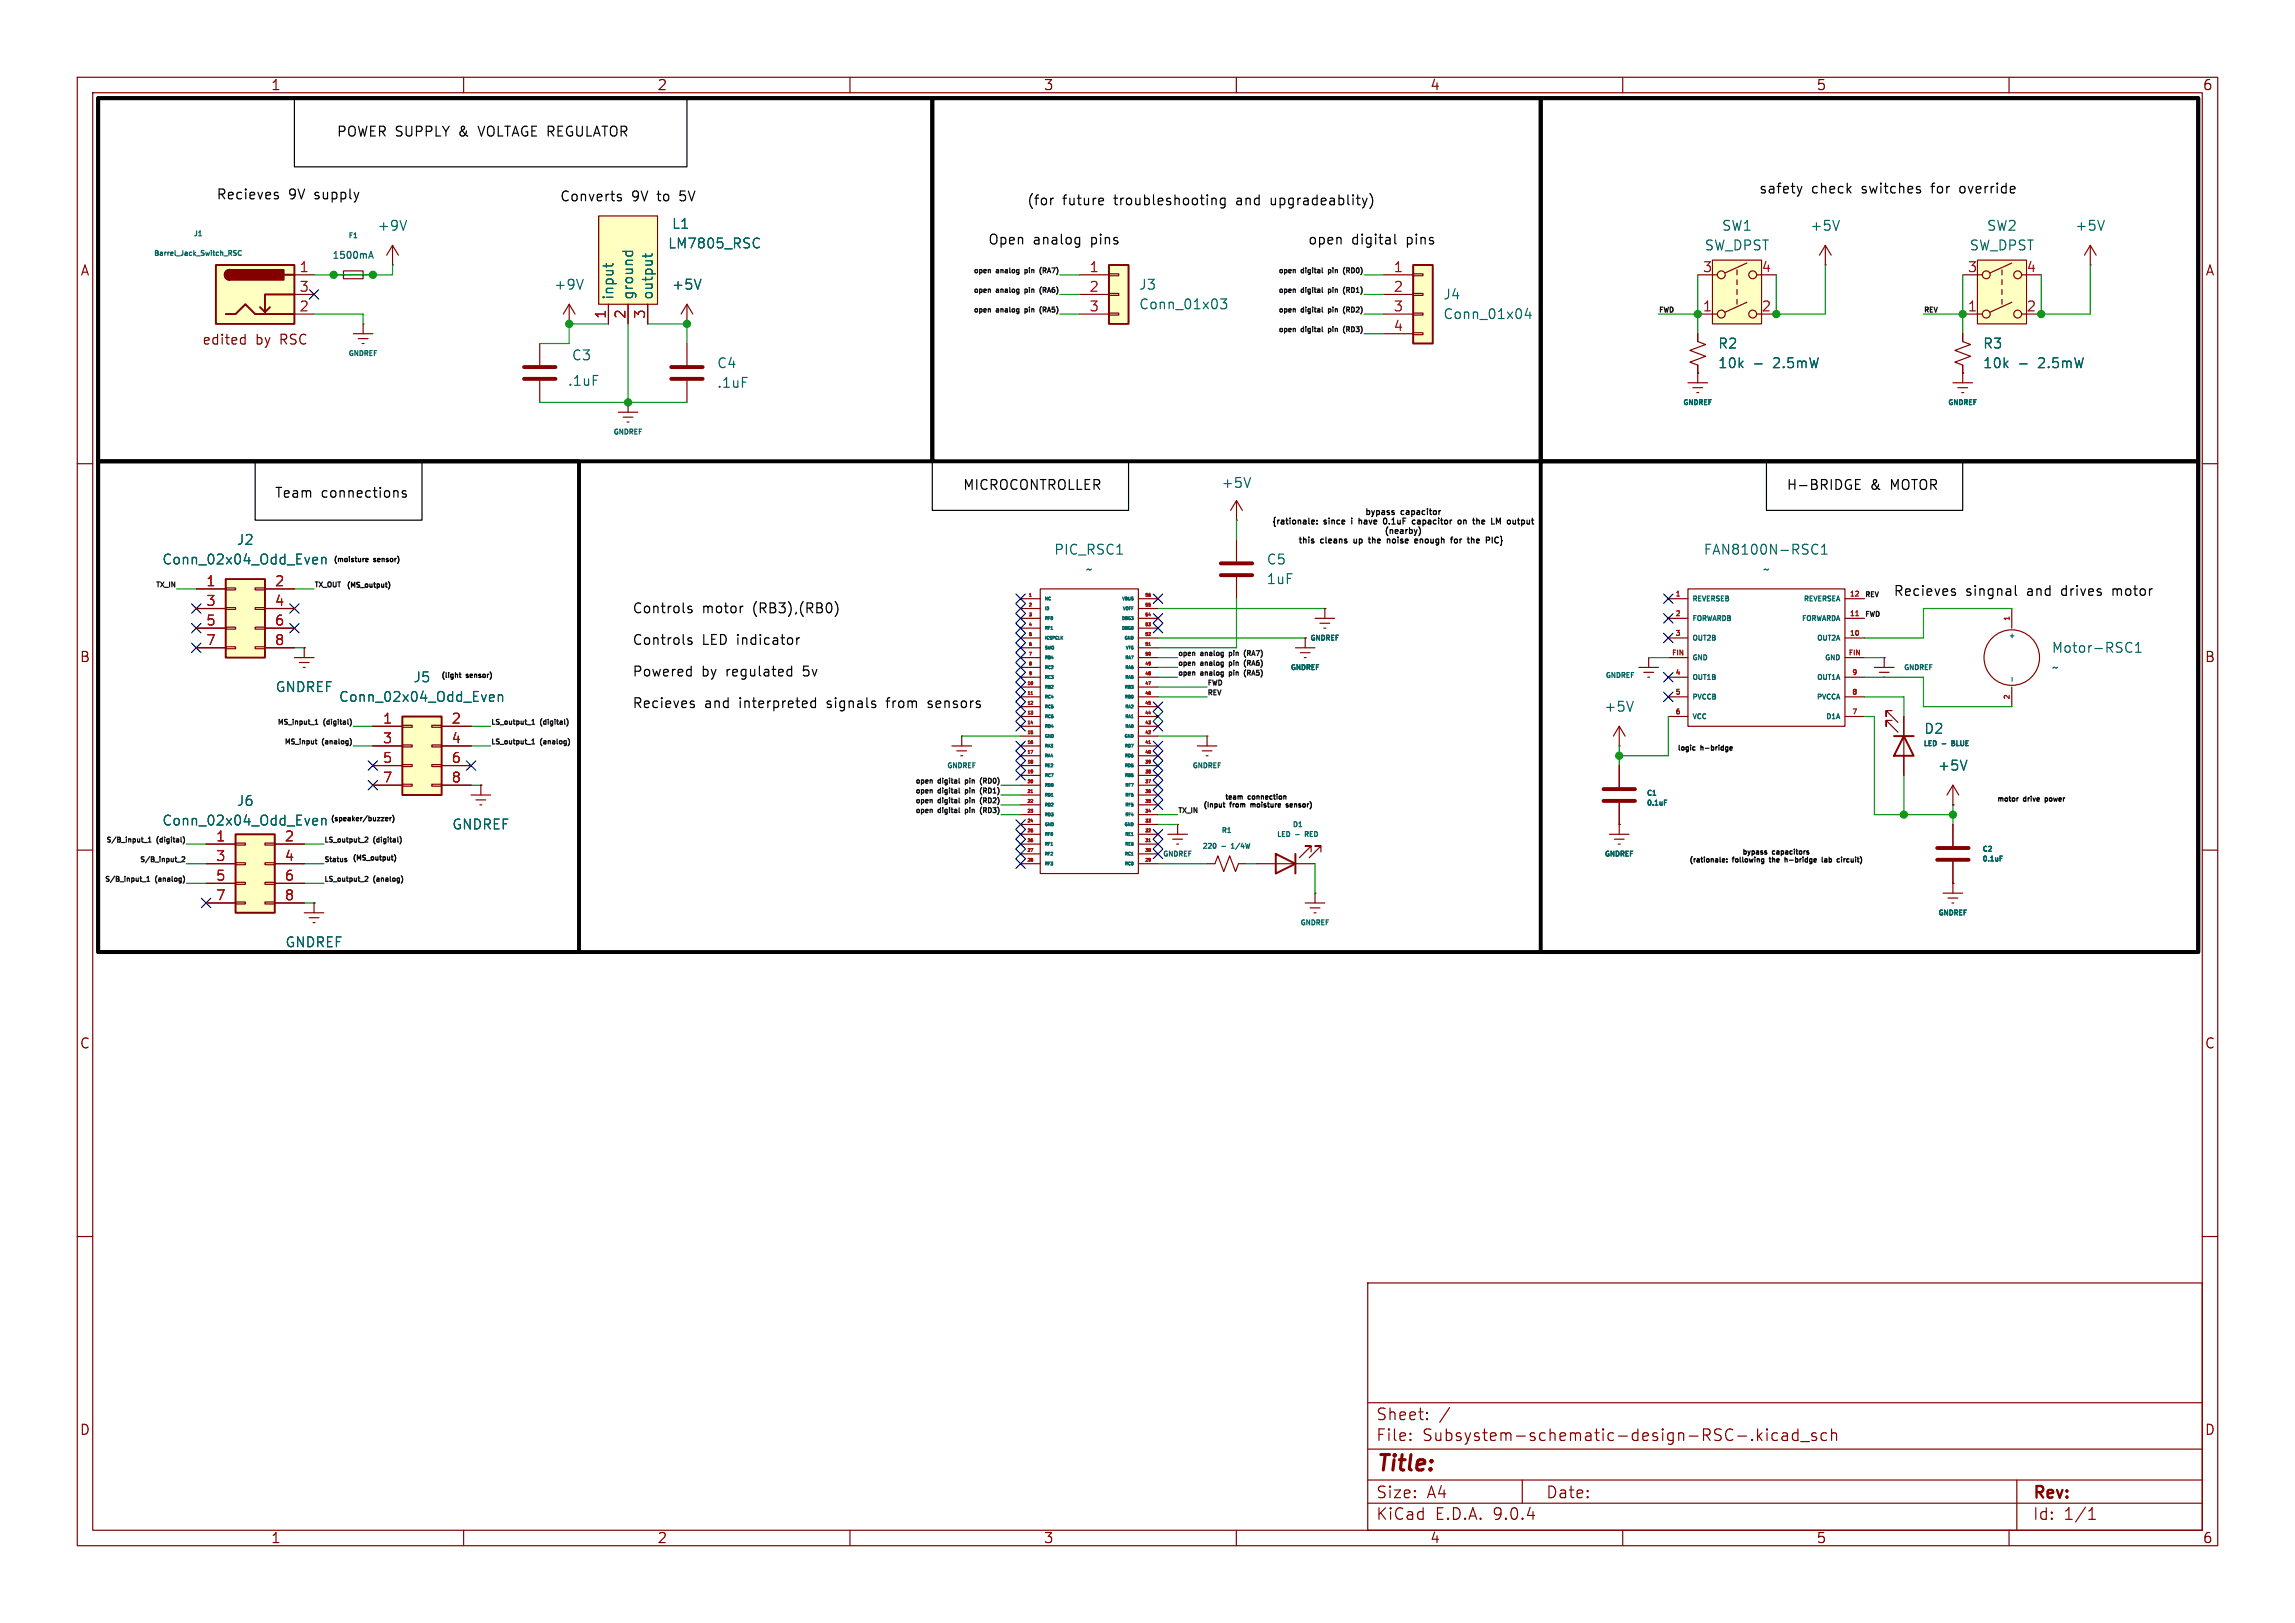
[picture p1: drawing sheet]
<svg xmlns="http://www.w3.org/2000/svg" width="297mm" height="210mm" viewBox="0 0 297 210" stroke-linecap="round" stroke-linejoin="round" font-family="sans-serif">
<defs><g id="words">
<text font-size="2.8" fill="#840000" x="178" y="190.9">Title:</text>
<g font-size="2.1" fill="#840000">
<text x="178" y="184">Sheet:</text>
<text x="178" y="186.7">File:</text>
<text x="184.1" y="186.7">Subsystem-schematic-design-RSC-.kicad_sch</text>
<text x="178" y="196.9">KiCad</text>
<text x="178" y="194.1">Size:</text>
<text x="184.7" y="194.1">A4</text>
<text x="185.7" y="196.9">E.D.A.</text>
<text x="193.3" y="196.9">9.0.4</text>
<text x="200" y="194.1">Date:</text>
<text x="263" y="194.3">Rev:</text>
<text x="263" y="196.9">Id:</text>
<text x="267.1" y="196.9">1/1</text>
</g>
<g font-size="1.8" fill="#840000">
<text x="35" y="11.9">1</text>
<text x="85" y="11.9">2</text>
<text x="135" y="11.9">3</text>
<text x="185" y="11.9">4</text>
<text x="235" y="11.9">5</text>
<text x="285" y="11.9">6</text>
<text x="10.3" y="35.9">A</text>
<text x="285.3" y="35.9">A</text>
<text x="25.6" y="44.8">edited</text>
<text x="32.5" y="44.8">by</text>
<text x="35.8" y="44.8">RSC</text>
<text x="10.3" y="85.9">B</text>
<text x="285.3" y="85.9">B</text>
<text x="10.3" y="135.9">C</text>
<text x="285.3" y="135.9">C</text>
<text x="10.3" y="185.9">D</text>
<text x="285.3" y="185.9">D</text>
<text x="35" y="199.9">1</text>
<text x="85" y="199.9">2</text>
<text x="135" y="199.9">3</text>
<text x="185" y="199.9">4</text>
<text x="235" y="199.9">5</text>
<text x="285" y="199.9">6</text>
</g>
<g font-size="1.8">
<text x="43.5" y="17.9">POWER SUPPLY</text>
<text x="59.5" y="17.9">&amp;</text>
<text x="62.3" y="17.9">VOLTAGE REGULATOR</text>
<text x="28" y="26">Recieves</text>
<text x="37.3" y="26">9V</text>
<text x="40.8" y="26">supply</text>
<text x="72.4" y="26.3">Converts</text>
<text x="81.7" y="26.3">9V</text>
<text x="85.2" y="26.3">to</text>
<text x="88.3" y="26.3">5V</text>
<text x="132.8" y="26.8">(for</text>
<text x="137.5" y="26.8">future</text>
<text x="144.3" y="26.8">troubleshooting</text>
<text x="160.3" y="26.8">and</text>
<text x="164.9" y="26.8">upgradeablity)</text>
<text x="227.6" y="25.3">safety</text>
<text x="234.4" y="25.3">check</text>
<text x="241.1" y="25.3">switches</text>
<text x="250.3" y="25.3">for</text>
<text x="254.1" y="25.3">override</text>
<text x="127.8" y="31.9">Open</text>
<text x="133.7" y="31.9">analog</text>
<text x="141.3" y="31.9">pins</text>
<text x="169.2" y="31.9">open</text>
<text x="174.9" y="31.9">digital</text>
<text x="182.1" y="31.9">pins</text>
<text x="35.5" y="64.6">Team</text>
<text x="41.6" y="64.6">connections</text>
<text x="124.6" y="63.6">MICROCONTROLLER</text>
<text x="231.1" y="63.6">H-BRIDGE</text>
<text x="242.1" y="63.6">&amp;</text>
<text x="244.8" y="63.6">MOTOR</text>
<text x="245" y="77.3">Recieves</text>
<text x="254.4" y="77.3">singnal</text>
<text x="262.5" y="77.3">and</text>
<text x="267.1" y="77.3">drives</text>
<text x="273.9" y="77.3">motor</text>
<text x="81.8" y="79.6">Controls</text>
<text x="81.8" y="83.7">Controls</text>
<text x="90.9" y="79.6">motor</text>
<text x="90.9" y="83.7">LED indicator</text>
<text x="97.6" y="79.6">(RB3),(RB0)</text>
<text x="81.8" y="87.7">Powered</text>
<text x="90.8" y="87.7">by</text>
<text x="94.1" y="87.7">regulated</text>
<text x="104.2" y="87.7">5v</text>
<text x="81.8" y="91.8">Recieves</text>
<text x="91.2" y="91.8">and</text>
<text x="95.8" y="91.8">interpreted</text>
<text x="107.3" y="91.8">signals</text>
<text x="115.3" y="91.8">from</text>
<text x="120.8" y="91.8">sensors</text>
</g>
<g font-size="1.8" fill="#006464">
<text x="86.9" y="29.8">L1</text>
<text x="48.8" y="30.1">+9V</text>
<text x="86.4" y="32.4">LM7805_RSC</text>
<text x="220.5" y="32.6">SW_DPST</text>
<text x="222.8" y="30.1">SW1</text>
<text x="234.2" y="30.1">+5V</text>
<text x="254.8" y="32.6">SW_DPST</text>
<text x="257" y="30.1">SW2</text>
<text x="268.5" y="30.1">+5V</text>
<text x="71.6" y="37.7">+9V</text>
<text x="79.6" y="38.9" transform="rotate(-90 79.6 38.9)">input</text>
<text x="82.1" y="38.9" transform="rotate(-90 82.1 38.9)">ground</text>
<text x="84.7" y="38.9" transform="rotate(-90 84.7 38.9)">output</text>
<text x="86.9" y="37.7">+5V</text>
<text x="147.3" y="37.7">J3</text>
<text x="147.3" y="40.2">Conn_01x03</text>
<text x="186.7" y="39">J4</text>
<text x="186.7" y="41.5">Conn_01x04</text>
<text x="73.9" y="46.8">C3</text>
<text x="92.7" y="47.9">C4</text>
<text x="222.3" y="45.3">R2</text>
<text x="222.3" y="47.9">10k</text>
<text x="229.6" y="47.9">2.5mW</text>
<text x="256.5" y="45.3">R3</text>
<text x="256.5" y="47.9">10k</text>
<text x="263.9" y="47.9">2.5mW</text>
<text x="73.4" y="50.1">.1uF</text>
<text x="92.7" y="50.4">.1uF</text>
<text x="158" y="63.3">+5V</text>
<text x="30.6" y="70.7">J2</text>
<text x="136.3" y="72">PIC_RSC1</text>
<text x="220.4" y="72">FAN8100N-RSC1</text>
<text x="20.9" y="73.3">Conn_02x04_Odd_Even</text>
<text x="140.4" y="74.5">~</text>
<text x="163.8" y="73.3">C5</text>
<text x="163.8" y="75.8">1uF</text>
<text x="228" y="74.5">~</text>
<text x="35.6" y="89.8">GNDREF</text>
<text x="53.4" y="88.5">J5</text>
<text x="265.4" y="84.7">Motor-RSC1</text>
<text x="265.4" y="87.2">~</text>
<text x="43.8" y="91">Conn_02x04_Odd_Even</text>
<text x="207.5" y="92.3">+5V</text>
<text x="248.9" y="95.2">D2</text>
<text x="250.7" y="99.9">+5V</text>
<text x="20.9" y="107">Conn_02x04_Odd_Even</text>
<text x="30.6" y="104.5">J6</text>
<text x="58.4" y="107.5">GNDREF</text>
<text x="36.8" y="122.8">GNDREF</text>
</g>
<g font-size="1.8" fill="#a90000">
<text x="38.7" y="35.3">1</text>
<text x="140.9" y="35.3">1</text>
<text x="180.3" y="35.3">1</text>
<text x="220.3" y="35.3">3</text>
<text x="227.9" y="35.3">4</text>
<text x="254.6" y="35.3">3</text>
<text x="262.2" y="35.3">4</text>
<text x="38.7" y="37.8">3</text>
<text x="38.7" y="40.4">2</text>
<text x="78.5" y="41.3" transform="rotate(-90 78.5 41.3)">1</text>
<text x="81" y="41.3" transform="rotate(-90 81 41.3)">2</text>
<text x="83.6" y="41.3" transform="rotate(-90 83.6 41.3)">3</text>
<text x="140.9" y="37.8">2</text>
<text x="140.9" y="40.4">3</text>
<text x="180.3" y="37.8">2</text>
<text x="180.3" y="40.4">3</text>
<text x="220.3" y="40.4">1</text>
<text x="227.9" y="40.4">2</text>
<text x="254.6" y="40.4">1</text>
<text x="262.2" y="40.4">2</text>
<text x="180.3" y="42.9">4</text>
<text x="26.6" y="75.9">1</text>
<text x="35.5" y="75.9">2</text>
<text x="26.6" y="78.5">3</text>
<text x="26.6" y="81">5</text>
<text x="26.6" y="83.6">7</text>
<text x="35.5" y="78.5">4</text>
<text x="35.5" y="81">6</text>
<text x="35.5" y="83.6">8</text>
<text x="49.5" y="93.7">1</text>
<text x="58.3" y="93.7">2</text>
<text x="49.5" y="96.3">3</text>
<text x="49.5" y="98.8">5</text>
<text x="49.5" y="101.3">7</text>
<text x="58.3" y="96.3">4</text>
<text x="58.3" y="98.8">6</text>
<text x="58.3" y="101.3">8</text>
<text x="27.9" y="109">1</text>
<text x="27.9" y="111.5">3</text>
<text x="36.8" y="109">2</text>
<text x="36.8" y="111.5">4</text>
<text x="27.9" y="114">5</text>
<text x="27.9" y="116.6">7</text>
<text x="36.8" y="114">6</text>
<text x="36.8" y="116.6">8</text>
</g>
<text font-size="1.2" fill="#006464" x="42.9" y="33.7">1500mA</text>
<g font-size="1.1">
<text x="164.5" y="68.1">{rationale:</text>
<text x="167.9" y="70.5">this</text>
<text x="170.9" y="70.5">cleans</text>
<text x="171.3" y="68.1">since</text>
<text x="175.5" y="70.5">up</text>
<text x="176.5" y="68.1">have</text>
<text x="176.6" y="66.8">bypass</text>
<text x="177.8" y="70.5">the</text>
<text x="179.1" y="69.3">(nearby)</text>
<text x="180" y="68.1">0.1uF</text>
<text x="180.4" y="70.5">noise</text>
<text x="181.3" y="66.8">capacitor</text>
<text x="184" y="68.1">capacitor</text>
<text x="184.3" y="70.5">enough</text>
<text x="189.3" y="70.5">for</text>
<text x="190.2" y="68.1">on</text>
<text x="191.8" y="70.5">the</text>
<text x="192.5" y="68.1">the</text>
<text x="194.5" y="70.5">PIC}</text>
<text x="195.1" y="68.1">LM</text>
<text x="197.5" y="68.1">output</text>
</g>
<g font-size=".9" fill="#006464">
<text x="19.8" y="33.3">Barrel_Jack_Switch_RSC</text>
<text x="24.9" y="30.8">J1</text>
<text x="45" y="31">F1</text>
<text x="45" y="46.3">GNDREF</text>
<text x="217.7" y="52.6">GNDREF</text>
<text x="252" y="52.6">GNDREF</text>
<text x="79.3" y="56.4">GNDREF</text>
<text x="169.4" y="83.1">GNDREF</text>
<text x="218.9" y="78">REVERSEB</text>
<text x="218.9" y="80.6">FORWARDB</text>
<text x="218.9" y="83.1">OUT2B</text>
<text x="233" y="80.6">FORWARDA</text>
<text x="233.2" y="78">REVERSEA</text>
<text x="235" y="83.1">OUT2A</text>
<text x="260.9" y="82.9" transform="rotate(-90 260.9 82.9)">+</text>
<text x="166.9" y="86.9">GNDREF</text>
<text x="207.7" y="87.9">GNDREF</text>
<text x="218.9" y="85.6">GND</text>
<text x="218.9" y="88.2">OUT1B</text>
<text x="235" y="88.2">OUT1A</text>
<text x="236" y="85.6">GND</text>
<text x="246.3" y="86.9">GNDREF</text>
<text x="218.9" y="90.7">PVCCB</text>
<text x="218.9" y="93.3">VCC</text>
<text x="234.9" y="90.7">PVCCA</text>
<text x="236.1" y="93.3">D1A</text>
<text x="122.5" y="99.6">GNDREF</text>
<text x="154.2" y="99.6">GNDREF</text>
<text x="248.8" y="96.7">LED</text>
<text x="251.3" y="96.7">-</text>
<text x="252.9" y="96.7">BLUE</text>
<text x="158" y="108">R1</text>
<text x="167.2" y="107.2">D1</text>
<text x="213" y="103.2">C1</text>
<text x="213" y="104.4">0.1uF</text>
<text x="150.4" y="111">GNDREF</text>
<text x="155.5" y="110">220</text>
<text x="158.1" y="110">-</text>
<text x="159.7" y="110">1/4W</text>
<text x="165.1" y="108.5">LED</text>
<text x="167.7" y="108.5">-</text>
<text x="169.3" y="108.5">RED</text>
<text x="207.5" y="111">GNDREF</text>
<text x="256.4" y="110.4">C2</text>
<text x="256.4" y="111.7">0.1uF</text>
<text x="168.2" y="119.9">GNDREF</text>
<text x="250.7" y="118.7">GNDREF</text>
</g>
<g font-size=".9" fill="#0f0f0f">
<text x="125.8" y="35.4">open</text>
<text x="128.9" y="35.4">analog</text>
<text x="132.9" y="35.4">pin</text>
<text x="135.2" y="35.4">(RA7)</text>
<text x="165.3" y="35.4">open</text>
<text x="168.4" y="35.4">digital</text>
<text x="172.2" y="35.4">pin</text>
<text x="174.5" y="35.4">(RD0)</text>
<text x="125.8" y="40.5">open</text>
<text x="125.8" y="37.9">open</text>
<text x="128.9" y="40.5">analog</text>
<text x="128.9" y="37.9">analog</text>
<text x="132.9" y="40.5">pin</text>
<text x="132.9" y="37.9">pin</text>
<text x="135.2" y="40.5">(RA5)</text>
<text x="135.2" y="37.9">(RA6)</text>
<text x="165.3" y="37.9">open</text>
<text x="165.3" y="40.5">open</text>
<text x="168.4" y="37.9">digital</text>
<text x="168.4" y="40.5">digital</text>
<text x="172.2" y="37.9">pin</text>
<text x="172.2" y="40.5">pin</text>
<text x="174.5" y="37.9">(RD1)</text>
<text x="174.5" y="40.5">(RD2)</text>
<text x="214.6" y="40.5">FWD</text>
<text x="248.9" y="40.5">REV</text>
<text x="165.3" y="43">open</text>
<text x="168.4" y="43">digital</text>
<text x="172.2" y="43">pin</text>
<text x="174.5" y="43">(RD3)</text>
<text x="20" y="76">TX_IN</text>
<text x="241.3" y="77.3">REV</text>
<text x="241.3" y="79.8">FWD</text>
<text x="152.4" y="87.5">open</text>
<text x="152.4" y="84.9">open</text>
<text x="152.4" y="86.2">open</text>
<text x="155.5" y="87.5">analog</text>
<text x="155.5" y="84.9">analog</text>
<text x="155.5" y="86.2">analog</text>
<text x="156.2" y="90">REV</text>
<text x="156.2" y="88.7">FWD</text>
<text x="159.5" y="87.5">pin</text>
<text x="159.5" y="84.9">pin</text>
<text x="159.5" y="86.2">pin</text>
<text x="161.8" y="87.5">(RA5)</text>
<text x="161.8" y="84.9">(RA7)</text>
<text x="161.8" y="86.2">(RA6)</text>
<text x="35.7" y="93.8">MS_input_1</text>
<text x="41.8" y="93.8">(digital)</text>
<text x="63.5" y="93.8">LS_output_1</text>
<text x="70" y="93.8">(digital)</text>
<text x="36.7" y="96.3">MS_input</text>
<text x="41.7" y="96.3">(analog)</text>
<text x="63.5" y="96.3">LS_output_1</text>
<text x="70" y="96.3">(analog)</text>
<text x="118.3" y="101.4">open</text>
<text x="121.4" y="101.4">digital</text>
<text x="125.2" y="101.4">pin</text>
<text x="127.5" y="101.4">(RD0)</text>
<text x="118.3" y="104">open</text>
<text x="118.3" y="102.7">open</text>
<text x="118.3" y="105.2">open</text>
<text x="121.4" y="104">digital</text>
<text x="121.4" y="102.7">digital</text>
<text x="121.4" y="105.2">digital</text>
<text x="125.2" y="104">pin</text>
<text x="125.2" y="102.7">pin</text>
<text x="125.2" y="105.2">pin</text>
<text x="127.5" y="104">(RD2)</text>
<text x="127.5" y="102.7">(RD1)</text>
<text x="127.5" y="105.2">(RD3)</text>
<text x="152.4" y="105.2">TX_IN</text>
<text x="13.6" y="109">S/B_input_1</text>
<text x="17.9" y="111.6">S/B_input_2</text>
<text x="20.3" y="109">(digital)</text>
<text x="41.9" y="109">LS_output_2</text>
<text x="41.9" y="111.6">Status</text>
<text x="48.4" y="109">(digital)</text>
<text x="13.4" y="114.1">S/B_input_1</text>
<text x="20.1" y="114.1">(analog)</text>
<text x="41.9" y="114.1">LS_output_2</text>
<text x="48.4" y="114.1">(analog)</text>
</g>
<g font-size=".9">
<text x="40.6" y="76">TX_OUT (MS_output)</text>
<text x="43.1" y="72.9">(moisture</text>
<text x="48.4" y="72.9">sensor)</text>
<text x="57" y="87.9">(light</text>
<text x="60.4" y="87.9">sensor)</text>
<text x="217" y="97.3">logic</text>
<text x="220.1" y="97.3">h-bridge</text>
<text x="42.7" y="106.5">(speaker/buzzer)</text>
<text x="155.6" y="104.7">(Input</text>
<text x="158.4" y="103.7">team</text>
<text x="159.2" y="104.7">from</text>
<text x="161.6" y="103.7">connection</text>
<text x="162.2" y="104.7">moisture</text>
<text x="167.1" y="104.7">sensor)</text>
<text x="258.3" y="103.9">motor</text>
<text x="261.9" y="103.9">drive</text>
<text x="265" y="103.9">power</text>
<text x="45.5" y="111.5">(MS_output)</text>
<text x="218.5" y="111.8">(rationale:</text>
<text x="224.3" y="111.8">following</text>
<text x="225.4" y="110.8">bypass</text>
<text x="229.4" y="111.8">the</text>
<text x="229.4" y="110.8">capacitors</text>
<text x="231.7" y="111.8">h-bridge</text>
<text x="236.8" y="111.8">lab</text>
<text x="239.1" y="111.8">circuit)</text>
</g>
<g font-size=".9" fill="#a90000">
<text x="216.7" y="77.2">1</text>
<text x="239.3" y="77.2">12</text>
<text x="216.7" y="79.8">2</text>
<text x="216.7" y="82.3">3</text>
<text x="239.3" y="79.8">11</text>
<text x="239.3" y="82.3">10</text>
<text x="260.1" y="80.5" transform="rotate(-90 260.1 80.5)">1</text>
<text x="216.2" y="84.8">FIN</text>
<text x="216.7" y="87.4">4</text>
<text x="216.7" y="89.9">5</text>
<text x="239.1" y="84.8">FIN</text>
<text x="239.6" y="87.4">9</text>
<text x="239.6" y="89.9">8</text>
<text x="216.7" y="92.5">6</text>
<text x="239.6" y="92.5">7</text>
<text x="260.1" y="90.6" transform="rotate(-90 260.1 90.6)">2</text>
</g>
<g font-size=".5" fill="#a90000">
<text x="133" y="77.2">1</text>
<text x="148" y="77.2">56</text>
<text x="133" y="78.5">2</text>
<text x="133" y="79.8">3</text>
<text x="133" y="81">4</text>
<text x="133" y="82.3">5</text>
<text x="133" y="83.6">6</text>
<text x="148" y="78.5">55</text>
<text x="148" y="79.8">54</text>
<text x="148" y="81">53</text>
<text x="148" y="82.3">52</text>
<text x="148" y="83.6">51</text>
<text x="132.8" y="88.6">10</text>
<text x="132.8" y="89.9">11</text>
<text x="133" y="86.1">8</text>
<text x="133" y="87.4">9</text>
<text x="148" y="84.8">50</text>
<text x="148" y="86.1">49</text>
<text x="148" y="87.4">48</text>
<text x="148" y="88.6">47</text>
<text x="148" y="89.9">46</text>
<text x="132.8" y="91.2">12</text>
<text x="132.8" y="92.5">13</text>
<text x="132.8" y="93.7">14</text>
<text x="132.8" y="95">15</text>
<text x="148" y="91.2">45</text>
<text x="148" y="92.5">44</text>
<text x="148" y="93.7">43</text>
<text x="148" y="95">42</text>
<text x="132.8" y="96.3">16</text>
<text x="132.8" y="97.5">17</text>
<text x="132.8" y="98.8">18</text>
<text x="132.8" y="100.1">19</text>
<text x="132.8" y="101.3">20</text>
<text x="148" y="96.3">41</text>
<text x="148" y="97.5">40</text>
<text x="148" y="98.8">39</text>
<text x="148" y="100.1">38</text>
<text x="148" y="101.3">37</text>
<text x="132.8" y="102.6">21</text>
<text x="132.8" y="103.9">22</text>
<text x="132.8" y="105.2">23</text>
<text x="132.8" y="106.4">24</text>
<text x="132.8" y="107.7">25</text>
<text x="148" y="102.6">36</text>
<text x="148" y="103.9">35</text>
<text x="148" y="105.2">34</text>
<text x="148" y="106.4">33</text>
<text x="148" y="107.7">32</text>
<text x="132.8" y="109">26</text>
<text x="132.8" y="110.2">27</text>
<text x="132.8" y="111.5">28</text>
<text x="148" y="109">31</text>
<text x="148" y="110.2">30</text>
<text x="148" y="111.5">29</text>
</g>
<g font-size=".5" fill="#006464">
<text x="135.1" y="77.9">NC</text>
<text x="145" y="77.9">VBUS</text>
<text x="135.1" y="79.2">ID</text>
<text x="135.1" y="80.4">RF0</text>
<text x="135.1" y="81.7">RF1</text>
<text x="135.1" y="83">ICSPCLK</text>
<text x="144.9" y="80.4">DBG3</text>
<text x="144.9" y="81.7">DBG0</text>
<text x="145.1" y="79.2">VOFF</text>
<text x="145.3" y="83">GND</text>
<text x="135.1" y="84.2">SWO</text>
<text x="135.1" y="85.5">RB4</text>
<text x="135.1" y="86.8">RC2</text>
<text x="135.1" y="88">RC3</text>
<text x="135.1" y="89.3">RB2</text>
<text x="145.3" y="89.3">RB3</text>
<text x="145.4" y="85.5">RA7</text>
<text x="145.4" y="86.8">RA6</text>
<text x="145.4" y="88">RA5</text>
<text x="145.4" y="84.2">VTG</text>
<text x="135.1" y="90.6">RC4</text>
<text x="135.1" y="91.9">RC5</text>
<text x="135.1" y="93.1">RC6</text>
<text x="135.1" y="94.4">RD4</text>
<text x="135.1" y="95.7">GND</text>
<text x="145.3" y="95.7">GND</text>
<text x="145.3" y="90.6">RB0</text>
<text x="145.4" y="91.9">RA2</text>
<text x="145.4" y="93.1">RA1</text>
<text x="145.4" y="94.4">RA0</text>
<text x="135.1" y="96.9">RA3</text>
<text x="135.1" y="98.2">RA4</text>
<text x="135.1" y="99.5">RE2</text>
<text x="135.1" y="100.7">RC7</text>
<text x="145.3" y="96.9">RD7</text>
<text x="145.3" y="98.2">RD6</text>
<text x="145.3" y="99.5">RD5</text>
<text x="145.3" y="100.7">RB5</text>
<text x="135.1" y="102">RD0</text>
<text x="135.1" y="103.3">RD1</text>
<text x="135.1" y="104.6">RD2</text>
<text x="135.1" y="105.8">RD3</text>
<text x="135.1" y="107.1">GND</text>
<text x="145.3" y="107.1">GND</text>
<text x="145.4" y="102">RF7</text>
<text x="145.4" y="103.3">RF6</text>
<text x="145.4" y="104.6">RF5</text>
<text x="145.4" y="105.8">RF4</text>
<text x="135.1" y="108.4">RF0</text>
<text x="135.1" y="109.6">RF1</text>
<text x="135.1" y="110.9">RF2</text>
<text x="135.1" y="112.2">RF3</text>
<text x="145.3" y="110.9">RC1</text>
<text x="145.3" y="112.2">RC0</text>
<text x="145.3" y="108.4">RE1</text>
<text x="145.3" y="109.6">RE0</text>
</g>
</g></defs>
<g fill="none" stroke="#840000" stroke-width=".15">
<path d="M10 10h277v190h-277zM12 12h273v186h-273zM60 10v2M110 10v2M160 10v2M210 10v2M260 10v2M10 60h2M132.1 77.5h2.5M132.1 78.7h2.5M134.6 76.2h12.7v36.8h-12.7zM147.3 77.5h2.6"/>
<path d="M147.3 78.7h2.6M171.4 78.7h.1M171.4 78.7v1.3M215.9 77.5h2.5M218.4 76.2h20.4v17.8h-20.4zM238.8 77.5h2.5M285 60h2M132.1 80h2.5M132.1 81.3h2.5M132.1 82.6h2.5M132.1 83.8h2.5M132.1 85.1h2.5"/>
<path d="M132.1 86.4h2.5M132.1 87.6h2.5M132.1 88.9h2.5M132.1 90.2h2.5M132.1 91.4h2.5M132.1 92.7h2.5M132.1 94h2.5M132.1 95.3h2.5M132.1 96.5h2.5M132.1 97.8h2.5M132.1 99.1h2.5M147.3 80h2.6"/>
<path d="M147.3 81.3h2.6M147.3 82.6h2.6M147.3 83.8h2.6M147.3 85.1h2.6M147.3 86.4h2.6M147.3 87.6h2.6M147.3 88.9h2.6M147.3 90.2h2.6M147.3 91.4h2.6M147.3 92.7h2.6M147.3 94h2.6M147.3 95.3h2.6"/>
<path d="M147.3 96.5h2.6M147.3 97.8h2.6M147.3 99.1h2.6M167.6 83.8h2.6M168.3 84.5h1.2M168.8 85.1h.2M168.9 82.6h.1M168.9 82.6v1.2M170.2 80h2.5M170.8 80.6h1.3M171.3 81.3h.3M209.5 96.5h.1"/>
<path d="M209.5 94l-.7 1.3M209.5 94l.8 1.3M209.5 94v2.5M209.5 99.1v2.8M212.1 86.4h2.5M212.7 87h1.3M213.2 87.6h.3M213.4 85.1h.1M213.4 85.1v1.3M215.9 80h2.5M215.9 82.6h2.5M215.9 85.1h2.5"/>
<path d="M215.9 87.6h2.5M215.9 90.2h2.5M215.9 92.7h2.5M238.8 80h2.5M238.8 82.6h2.5M238.8 85.1h2.5M238.8 87.6h2.5M238.8 90.2h2.5M238.8 92.7h2.5M10 110h2M132.1 100.3h2.5M132.1 101.6h2.5"/>
<path d="M132.1 102.9h2.5M132.1 104.1h2.5M132.1 105.4h2.5M132.1 106.7h2.5M132.1 108h2.5M132.1 109.2h2.5M132.1 110.5h2.5M132.1 111.8h2.5M147.3 100.3h2.6M147.3 101.6h2.6M147.3 102.9h2.6M147.3 104.1h2.6"/>
<path d="M147.3 105.4h2.6M147.3 106.7h2.6M147.3 108h2.6M147.3 109.2h2.6M147.3 110.5h2.6M147.3 111.8h2.6M151.1 108h2.6M151.8 108.6h1.2M152.3 109.2h.2M152.4 106.7h.1M152.4 106.7v1.3M156.2 111.8h1l.4-1.1 .8 2.1 .7-2.1 .8 2.1 .4-1h1"/>
<path d="M162.6 111.8h7.6M169.7 110.2v-.7h-.8h.8l-1.6 1.5M170.9 110.2v-.7h-.7h.7l-1.5 1.5M209.5 103.9v2.8M285 110h2M10 160h2M177 166h108v32h-108zM285 160h2M60 198v2M110 198v2M160 198v2M177 194.5h108"/>
<path d="M177 191.5h108M177 187.5h108M177 181.5h108M182.5 186.3h.1l-.1 .1M182.5 186.3v.1M182.5 185.5v.1M182.5 185.5h.1l-.1 .1M184.7 183.6v.1M184.7 183.6h-.1l.1 .1M184.7 182.8v.1M184.7 182.8h-.1l.1 .1M187.6 182.1l-1.3 2"/>
<path d="M197 191.5v3M210 198v2M227.6 185.8l.4 .6M228 185.4l-.5 .6M228.7 184.9v.1M228.7 185.4v1M228.7 184.9l-.1 .1h.1M230 185.5l-.4-.1-.3 .3v.4l.2 .2 .1 .1 .4-.1M230.7 185.5l.1-.1 .4 .1 .1 .9M231.3 185.8h-.5a.29 .29 0 0 0-.2 .3 .29 .29 0 0 0 .2 .3l.5-.1M232.7 185.5l-.5-.1-.2 .3v.4l.1 .2 .1 .1 .5-.1M232.7 184.9v1.5"/>
<path d="M233 186.5h1.2M235 185.5l-.3-.1-.2 .2v.2l.5 .2 .1 .1-.1 .2-.1 .1-.4-.1M236.4 185.5l-.4-.1-.3 .3v.4l.1 .2 .2 .1 .4-.1M237 185.5a.37 .37 0 0 1 .7 .1v.8M237 184.9v1.5M260 198v2M261 191.5v6.5M270.3 196.6h.9M270.3 195.5l.4-.4v1.5"/>
</g>
<g fill="none" stroke="#006464" stroke-width=".15">
<path d="M135.3 78.5v.4M135.5 77.3v.3l-.2-.3v.3M135.5 79.9l-.2-.1v.4M135.7 78.6l-.2-.1v.4M135.9 79.8h-.2v.4M135.9 77.3h-.2M136 79.9l.1-.1 .1 .1M144.5 71.7h.8M145.3 77.3l.1 .3 .1-.3M145.4 78.5l.1 .4 .1-.4M145.5 79.9l-.2-.1v.4M145.7 78.7l.1-.2 .2 .2"/>
<path d="M145.9 77.3h-.2v.3M145.9 79.9l-.2-.1v.4M146 77.3v.3M146.3 79.8l-.2 .1M146.3 77.3v.3M146.3 78.5h-.2v.4M146.4 79.8h.2l-.1 .1 .1 .2-.1 .1M146.6 77.5v.1M146.6 77.3h-.2M146.7 78.5h-.2v.4M234.7 70.5l.3-.1 .3 .2M235.3 71.6l-.3 .1-.3-.1"/>
<path d="M235.7 71.7h.8M235.7 70.8l.4-.4v1.3M135.3 82.3v.4M135.3 83.6v.1M135.3 83.6h.1M135.3 83.6h.2M135.5 95.1h-.2M135.5 81.1h-.2v.3M135.5 84.9h-.2v.4M135.5 86.2l-.2-.1v.4M135.5 87.5l-.2-.1v.4M135.5 88.8l-.2-.1v.4"/>
<path d="M135.5 90h-.2v.3M135.5 91.3l-.2-.1v.4M135.5 92.6l-.2-.1v.4M135.5 93.8h-.2v.3M135.5 96.4l-.2-.1v.4M135.5 97.6h-.2v.4M135.5 98.9l-.2-.1v.4M135.6 96.7l.2-.4 .1 .4M135.6 98l.2-.4 .1 .4M135.6 83.6l.1 .4M135.7 82.4h-.2M135.9 81.1h-.2v.3"/>
<path d="M135.9 98.8h-.2v.4M135.9 82.4h.1M135.9 84.9h-.2v.4M135.9 88.8l-.2-.1v.4M135.9 93.9l-.2-.1v.3M135.9 82.4h.2M135.9 95v.4l-.2-.4v.4M135.9 86.2h-.2M135.9 87.5h-.2M135.9 90h-.2M135.9 91.3h-.2M135.9 92.5l-.2 .1"/>
<path d="M136 83.6l-.1 .4M136 96.3h.2l-.1 .2M136 81.4h.2M136 98.9h.2M136 81.2l.1-.1v.3M136 87.4h.3l-.1 .2M136.1 86.2h.2M136.1 88.7l.2 .1M136.1 88.7h.1M136.1 83.7l.1-.1 .2 .1M136.1 97.6l-.1 .2M136.2 84.9l-.1 .2"/>
<path d="M136.2 89.9l-.1 .3M136.2 93.7l-.1 .3M136.2 92.5l-.1 .1M136.3 91.2h-.2v.2M136.3 95.1l-.2-.1v.4M136.4 82.4l-.2-.1v.4M136.4 82.4h.1M136.8 82.4h-.2M137 82.3v.4M137.3 82.3v.4M137.5 82.3l-.2 .3M145.5 81.2l-.2-.1v.3"/>
<path d="M145.8 83.6l.1 .4 .1-.4M145.8 82.4h-.2M145.8 95.1h-.2M145.9 81.1h-.2v.3M145.9 88.8l-.2-.1v.4M145.9 90h-.2v.3M145.9 96.4l-.2-.1v.4M145.9 97.6h-.2v.4M145.9 98.9l-.2-.1v.4M145.9 84.9h-.2v.4M145.9 86.2l-.2-.1v.4M145.9 87.5l-.2-.1v.4"/>
<path d="M145.9 91.3l-.2-.1v.4M145.9 92.6l-.2-.1v.4M145.9 93.8h-.2v.3M146.1 85.3l.1-.4 .1 .4M146.1 86.5l.1-.4 .1 .4M146.1 87.8l.1-.4 .1 .4M146.1 91.6l.1-.4 .1 .4M146.1 92.9l.1-.4 .1 .4M146.1 94.1l.1-.3 .1 .3M146.1 83.6h.2M146.2 83.6v.4M146.2 88.7h-.1v.4"/>
<path d="M146.2 88.7h.1M146.2 88.7l.1 .1M146.2 82.3v.4l-.2-.4v.4M146.2 95v.4l-.2-.4v.4M146.3 81.1l-.2 .1M146.3 90h-.2v.3M146.3 96.4l-.2-.1v.4M146.3 97.7l-.2-.1v.4M146.3 98.9l-.2-.1v.4M146.4 84.9h.3l-.2 .4M146.4 88.7h.2l-.1 .1 .1 .2-.1 .1M146.4 96.3h.3l-.2 .4"/>
<path d="M146.4 91.3l.2-.1v.1l-.2 .3h.2M146.4 92.9h.2M146.4 81.1h.1a.2 .2 0 0 1 .1 .2 .2 .2 0 0 1-.1 .1M146.4 90h.1a.18 .18 0 0 1 .1 .2 .18 .18 0 0 1-.1 .1M146.5 92.6v-.1v.4M146.5 93.8h-.1M146.5 93.8h.1M146.5 87.6h.1v.2h-.1M146.5 99l.1 .1v.1h-.1M146.5 86.3l.1 .1v.1h-.1M146.5 97.7l.1 .1v.1l-.1 .1M146.6 93.8h.1"/>
<path d="M146.6 94.1h-.1M146.6 82.7a.2 .2 0 0 0 0-.3 .2 .2 0 0 0-.2-.1v.4M146.6 86.1l-.2 .1M146.6 95.4a.2 .2 0 0 0 0-.3 .2 .2 0 0 0-.2-.1v.4M146.6 97.6l-.2 .1M146.6 93.8v.3M146.6 94.1h.1M146.6 83.6l-.2 .1M146.6 87.4h-.2v.2M146.6 98.8h-.2v.2M211.4 90.7l-.5 1.3M135.5 106.5l-.2 .1"/>
<path d="M135.5 100.2l-.2-.1v.4M135.5 101.5l-.2-.1v.4M135.5 102.7h-.2v.3M135.5 104l-.2-.1v.4M135.5 105.3l-.2-.1v.4M135.5 107.8l-.2-.1v.4M135.5 109.1l-.2-.1v.4M135.5 110.3h-.2v.4M135.5 111.6l-.2-.1v.4M135.9 107.7h-.2v.4M135.9 109h-.2v.4M135.9 110.3h-.2v.4"/>
<path d="M135.9 111.5h-.2v.4M135.9 101.5l-.2-.1v.4M135.9 102.7h-.2v.3M135.9 104l-.2-.1v.4M135.9 105.3l-.2-.1v.4M135.9 106.5v.3l-.2-.3v.3M135.9 100.2h-.2M136 111.5h.2l-.1 .2M136 109.4h.2M136 110.3h.2M136 109.1l.1-.1v.4M136 100.1h.3l-.2 .4"/>
<path d="M136 105.2h.3l-.1 .1M136.1 103h.2M136.1 101.5l.1-.1 .1 .1M136.1 103.9l.2 .1M136.1 103.9v.1M136.1 102.7h.1v.3M136.2 107.8h-.2M136.2 107.8h.1M136.3 106.6l-.2-.1v.3M145.8 106.5l-.2 .1M145.9 100.2l-.2-.1v.4M145.9 110.3h-.2v.4"/>
<path d="M145.9 111.6l-.2-.1v.4M145.9 107.8l-.2-.1v.4M145.9 109.1l-.2-.1v.4M145.9 101.5l-.2-.1v.4M145.9 102.7h-.2v.3M145.9 104l-.2-.1v.4M145.9 105.3l-.2-.1v.4M146.2 106.5v.3l-.2-.3v.3M146.3 100.2l-.2-.1v.4M146.3 107.7h-.2v.4M146.3 109h-.2v.4M146.3 110.3l-.2 .1"/>
<path d="M146.3 111.6h-.2M146.3 101.4h-.2v.4M146.3 102.7h-.2v.3M146.3 103.9h-.2v.4M146.3 105.2h-.2v.4M146.4 101.4h.3l-.2 .4M146.4 107.8l.1-.1v.4M146.4 110.4l.1-.1v.4M146.4 108.1h.2M146.4 110.7h.2M146.4 111.6l.1-.1a.2 .2 0 0 1 .1 .2 .2 .2 0 0 1-.1 .2M146.5 109l-.1 .1"/>
<path d="M146.5 104.1h.1v.2h-.1M146.5 109h.1M146.5 100.3h.1v.2h-.1M146.5 102.8l.1 .1v.1h-.1M146.5 105.2l-.1 .3h.3M146.6 109h.1M146.6 102.7h-.2M146.6 106.8a.2 .2 0 0 0 0-.2 .2 .2 0 0 0-.2-.1v.3M146.6 109a.21 .21 0 0 1-.1 .4M146.6 105.3v.3M146.6 100.1h-.2v.2M146.6 103.9h-.2v.2"/>
<path d="M157.2 109.1a.4 .4 0 0 1 0 .7M158.9 107.7h.3M159.4 109.8h.3M159.5 109.1l-.1 .2M168.1 107h.4M168.9 107.9h.3M169.2 107.6h-.3v.6M213.9 102.9h.4M215.4 103.8h.2M215.4 103.5h.3"/>
</g>
<g fill="none" stroke="#a90000" stroke-width=".15">
<path d="M133.2 79.3h.3l-.2 .2M133.2 77.2h.3M133.4 78.1v.1l-.2 .2h.3M133.4 79.5v.2M148.7 79.6h.2M148.7 78.1h.2M148.7 78.2l.2 .1-.1 .1h-.1M148.7 76.9l.2 .1v.1M148.8 76.8h.1M148.8 77.1l-.1 .1M148.8 79.4v.3M148.9 77.1h-.1"/>
<path d="M217 77.1h.4M240.1 77.1h.4M240.2 79.7h.3M240.5 76.6v.2M133.2 84.4h.3l-.2 .4M133.2 80.8h.3M133.3 81.9h.1M133.4 92h.2l-.1 .2h.1v.2M133.4 97.1h.3l-.2 .4M133.4 89.9h.2M133.4 93.5h.3M133.4 82v.2"/>
<path d="M133.4 83.3h.1M133.4 85.7h.1M133.4 85.9h.1M133.4 87h.1M133.4 83.3v.2M133.4 85.7v.1M133.4 85.9v.1M133.4 87v.3M133.4 82.2h.1M133.4 85.8h.1M133.4 86h.1M133.4 94.6h.2"/>
<path d="M133.5 87.1l-.1 .1M133.5 89.6v-.1v.4M133.5 90.8h.1M133.5 94.7h.1M133.5 96h.1v.2M133.5 99.6l.1 .1-.1 .3M133.5 98.4h.1M133.5 98.5h.1M133.5 95.8h.1M133.5 88.2l.1 .2-.1 .2M133.6 98.5v.2l-.1 .1M133.6 90.8h.1"/>
<path d="M133.6 92.4h-.1M133.6 93.4v.3M133.6 94.7h.1M133.6 96.2h-.1M133.6 90.8v.1l-.2 .2h.2M133.6 94.7v.2h-.1M133.6 92.4h.1M133.6 96.2h.1M133.6 98.4v.1M133.6 98.5h.1M133.6 99.8l-.1 .1M148.6 80.6h.3l-.1 .1 .1 .1v.1"/>
<path d="M148.6 88.2h.3l-.2 .4M148.6 93.3h.3l-.1 .1v.1M148.7 96.2h.2M148.7 83.5h.2M148.7 92.3h.2M148.7 90.8h.2M148.7 83.2l.1-.1v.4M148.7 95.9l.1-.1v.4M148.7 81.9h.1M148.7 94.6l.2 .1-.3 .2h.3M148.7 90.9h.2v.2M148.7 98.4h.2l-.1 .4"/>
<path d="M148.7 99.6l.2 .2M148.7 85.7h.1M148.7 86.9l.1 .1M148.7 87.1h.1M148.7 89.6h.1M148.7 99.8h.1M148.8 89.5h.1M148.8 84.4l.1 .1-.1 .3M148.8 97.1l.1 .1-.1 .3M148.8 99.8l.1 .1-.2 .1M148.8 87.1h.1M148.8 91.1h-.1"/>
<path d="M148.8 92.1v.3M148.8 81h-.1M148.8 81.9h.1M148.8 85.7h.1M148.8 87h.1M148.8 87.3h-.1M148.8 89.6l.1 .1M148.8 93.5h.1M148.8 98.6h-.1M148.8 99.8h.1M148.9 89.7v.1l-.2 .1M148.9 81.9v.1l-.3 .2h.3"/>
<path d="M148.9 85.7l-.1 .4M148.9 87l-.1 .1M148.9 87.1v.2M148.9 93.5v.1l-.2 .1M148.9 80.9l-.1 .1M148.9 87.3h-.1M148.9 91.1h-.1M148.9 98.6h-.1M148.9 99.8h-.1M148.9 85.8l-.2 .1M148.9 98.5v.1M133.4 104.7h.2l-.1 .2h.1"/>
<path d="M133.4 109.8h.3l-.2 .4M133.4 102.6h.2M133.4 106.2h.3M133.4 107.3h.2M133.5 102.3v-.1v.4M133.5 103.5l.1 .1-.2 .2h.2M133.5 107.4l.1 .1v.1h-.1M133.5 108.7h.1M133.5 111.1h.1M133.5 111.2h.1M133.5 108.5h.1M133.5 100.9l.1 .2-.1 .2"/>
<path d="M133.6 111.2v.1M133.6 106.1v.3M133.6 104.9h.1M133.6 108.7h.1M133.6 111.1h.1M133.6 111.4l-.1 .1M133.6 111.3h.1M133.6 104.9v.2h-.1M133.6 108.7v.2h-.1M133.6 111.1v.1M133.6 111.3v.1M133.6 111.4h.1"/>
<path d="M148.6 106h.3l-.1 .1 .1 .1v.1M148.6 100.9h.3l-.2 .4M148.7 108.9h.2M148.7 105h.2M148.7 103.5h.2M148.7 108.6l.1-.1v.4M148.7 103.6h.1M148.7 107.3h.1M148.7 102.3l.2 .1v.1M148.7 111.1h.1M148.8 102.2h.1M148.8 109.8l.1 .1-.1 .3"/>
<path d="M148.8 102.5l-.1 .1M148.8 104.8v.3M148.8 103.6h.1M148.8 106.4h-.1M148.8 107.3h.1M148.8 111.1h.1M148.9 103.6v.2h-.2M148.9 107.3v.1l-.3 .2h.3M148.9 111.1l-.1 .4M148.9 102.5h-.1M148.9 106.3l-.1 .1M148.9 111.2l-.2 .1"/>
</g>
<path d="M165.1 110.5l2.5 1.3-2.5 1.2zM167.6 110.5v2.5" fill="none" stroke="#840000" stroke-width=".25"/>
<path d="M207.5 102.1h4.1M207.5 103.6h4.1" fill="none" stroke="#840000" stroke-width=".51"/>
<path d="M182.9 34.3h2.5v10.2h-2.5z" fill="#ffffc2"/>
<path d="M182.9 34.3h2.5v10.2h-2.5z" fill="none" stroke="#840000" stroke-width=".25"/>
<g fill="none" stroke="#840000" stroke-width=".15">
<path d="M179.1 35.6h3.8M179.1 38.1h3.8M182.9 35.4h1.2v.3h-1.2zM182.9 38h1.2v.2h-1.2zM179.1 40.6h3.8M179.1 43.2h3.8M182.9 40.5h1.2v.3h-1.2zM182.9 43.1h1.2v.2h-1.2zM160 67.3h.1M160 64.8l-.7 1.2M160 64.8l.8 1.2M160 64.8v2.5"/>
<path d="M160 69.9v2.7M160 74.7v2.8M38.1 85.1h2.5M38.7 85.7h1.3M39.2 86.4h.3M39.4 83.8h.1M39.4 83.8v1.3M154.9 96.5h2.6M155.6 97.2h1.2M156.1 97.8h.2M156.2 95.3h.1M156.2 95.3v1.2"/>
<path d="M252.7 104.1h.1M252.7 101.6l-.7 1.3M252.7 101.6l.8 1.3M252.7 101.6v2.5"/>
</g>
<path d="M197.7 39.9l-.3 .9h.8M198 40.4v.8M161.8 61.8l-.4 1.3M254.5 98.4l-.4 1.2" fill="none" stroke="#006464" stroke-width=".15"/>
<path d="M158 72.9h4.1M158 74.4h4.1" fill="none" stroke="#840000" stroke-width=".51"/>
<path d="M52.1 92.7h5v10.2h-5z" fill="#ffffc2"/>
<path d="M52.1 92.7h5v10.2h-5z" fill="none" stroke="#840000" stroke-width=".25"/>
<g fill="none" stroke="#840000" stroke-width=".15">
<path d="M218.4 49.5h2.6M219.1 50.2h1.2M219.6 50.8h.2M219.7 48.3h.1M219.7 48.3v1.2M48.3 94h3.8M48.3 96.5h3.8M48.3 99.1h3.8M52.1 93.9h1.2v.2h-1.2zM52.1 96.4h1.2v.2h-1.2zM52.1 98.9h1.2v.3h-1.2zM55.9 93.9h1.2v.2h-1.2z"/>
<path d="M55.9 96.4h1.2v.2h-1.2zM55.9 98.9h1.2v.3h-1.2zM57.1 94h3.9M57.1 96.5h3.9M57.1 99.1h3.9M242.6 86.4h2.5M243.2 87h1.3M243.7 87.6h.3M243.8 85.1h.1M243.8 85.1v1.3M48.3 101.6h3.8M52.1 101.5h1.2v.2h-1.2z"/>
<path d="M55.9 101.5h1.2v.2h-1.2zM57.1 101.6h3.9"/>
</g>
<path d="M63.5 89.9l.4 .1 .1 .2-.7 .1M63.9 90.7h-.4M64.5 90a.32 .32 0 0 1 .5 .1v.6M64.5 89.9v.8" fill="none" stroke="#006464" stroke-width=".15"/>
<path d="M221.6 33.7h6.4v8.2h-6.4z" fill="#ffffc2"/>
<g fill="none" stroke="#840000" stroke-width=".15">
<path d="M219.7 35.6h2.5M221.6 33.7h6.4v8.2h-6.4zM224.8 34.9v.7M224.8 36.2v.6M224.8 37.5v.6M224.8 38.7v.7M226.1 34l-2.8 1.3M226.1 39.1l-2.8 1.3M227.3 35.6h2.6M69.8 44.5v2.7M69.8 49.3v2.8M219.7 40.6h2.5"/>
<path d="M227.3 40.6h2.6"/>
<circle cx="222.8" cy="35.6" r=".51"/>
<circle cx="226.8" cy="35.6" r=".51"/>
<circle cx="222.8" cy="40.6" r=".51"/>
<circle cx="226.8" cy="40.6" r=".51"/>
</g>
<path d="M67.8 47.5h4.1M67.8 49h4.1" fill="none" stroke="#840000" stroke-width=".51"/>
<path d="M77.5 27.9h7.6v11.5h-7.6z" fill="#ffffc2"/>
<g fill="none" stroke="#840000" stroke-width=".15">
<path d="M73.7 39.4l-.8 1.2M73.7 39.4l.7 1.2M73.7 39.4v2.5M77.5 27.9h7.6v11.5h-7.6zM78.7 39.4v2.5M81.3 39.4v2.5M83.8 39.4v2.5M88.9 39.4v2.5M88.9 39.4l-.8 1.2M88.9 39.4l.8 1.2M236.2 34.3h.1M236.2 31.8l-.7 1.2"/>
<path d="M236.2 31.8l.8 1.2M236.2 31.8v2.5M73.7 41.9h.1M80 53.3h2.5M80.6 54h1.3M81.2 54.6h.2M81.3 52.1h.1M81.3 52.1v1.2M88.9 41.9h.1M88.9 44.5v2.7M88.9 49.3v2.8M244.9 91.9h-.8v.8v-.8l1.5 1.6"/>
<path d="M244.9 93.2h-.8v.8v-.8l1.5 1.5M246.4 92.7v7.6"/>
</g>
<g fill="none" stroke="#006464" stroke-width=".15">
<path d="M75.5 36.1l-.4 1.3M78.5 34.1v.5M79.3 34.1v.2l-.2 .1h-1.1M80.6 32.5h1.3M81.1 32.5l-.1 .4M81.8 32.5l.1 .4M83.6 32.8v.5M84.4 32.8l-.1 .3h-.1h-1.1M90.7 36.1l-.4 1.3M98 30.8l.3 .1M98.3 32l-.3 .1M238 28.5l-.4 1.3"/>
<path d="M252.6 96.2h.2M252.8 95.9h-.2v.6h.2"/>
</g>
<path d="M245.1 95.3h2.5M246.4 95.3l1.2 2.5h-2.5z" fill="none" stroke="#840000" stroke-width=".25"/>
<path d="M86.9 47.5h4M86.9 49h4" fill="none" stroke="#840000" stroke-width=".51"/>
<path d="M143.5 34.3h2.5v7.6h-2.5z" fill="#ffffc2"/>
<path d="M143.5 34.3h2.5v7.6h-2.5z" fill="none" stroke="#840000" stroke-width=".25"/>
<path d="M139.7 35.6h3.8M139.7 38.1h3.8M143.5 35.4h1.3v.3h-1.3zM143.5 38h1.3v.2h-1.3zM139.7 40.6h3.8M143.5 40.5h1.3v.3h-1.3z" fill="none" stroke="#840000" stroke-width=".15"/>
<path d="M158 38.7h.7l-.4 .5a.34 .34 0 0 1 .4 .2v.3l-.1 .2h-.5l-.1-.1" fill="none" stroke="#006464" stroke-width=".15"/>
<path d="M27.9 34.3h10.2v7.6h-10.2z" fill="#ffffc2"/>
<path d="M27.9 34.3h10.2v7.6h-10.2zM29.7 34.9a.64 .64 0 0 0-.6 .7 .64 .64 0 0 0 .6 .6M34.9 39.8l-.6 .6M36.8 35.6h1.3M38.1 38.1h-3.8v2.3l-.6-.6M29.2 40.6h1.3l1.2-1.2 1.3 1.2h5.1" fill="none" stroke="#840000" stroke-width=".25"/>
<g fill="#840000" stroke="#840000" stroke-width=".25">
<path d="M29.3 35.1l.4-.2v1.3a.63 .63 0 0 1-.6-.4 .63 .63 0 0 1 .2-.7z"/>
<path d="M29.7 34.9h7v1.3h-7z"/>
</g>
<g fill="none" stroke="#840000" stroke-width=".15">
<path d="M38.1 35.6h2.5M38.1 38.1h2.5M31.7 43.3v1.2M31.7 43.7h-.3l-.3 .2v.4l.1 .2h.5M38.1 40.6h2.5M45.7 43.2h2.6M46.4 43.8h1.2M46.9 44.5h.2M47 41.9h.1M47 41.9v1.3M168.9 116.8h2.5M169.5 117.5h1.3"/>
<path d="M170.1 118.1h.2M170.2 115.6h.1M170.2 115.6v1.2M251.5 115.6h2.5M252.1 116.2h1.3M252.6 116.8h.3M252.7 114.3h.1M252.7 106.7v2.8M252.7 111.5v4.1"/>
</g>
<path d="M25.7 30.5h.4M30.6 32.4l-.3 .1a.27 .27 0 0 0 .3 .3l-.1 .2h-.3M31.2 32.5a.28 .28 0 0 0-.4 .2 .28 .28 0 0 0 .4 .3M258.8 111.1h.2M258.8 110.8h.3" fill="none" stroke="#006464" stroke-width=".15"/>
<path d="M250.7 109.7h4.1M250.7 111.3h4.1" fill="none" stroke="#840000" stroke-width=".51"/>
<path d="M30.5 108h5.1v10.1h-5.1z" fill="#ffffc2"/>
<path d="M30.5 108h5.1v10.1h-5.1z" fill="none" stroke="#840000" stroke-width=".25"/>
<g fill="none" stroke="#840000" stroke-width=".15">
<path d="M50.8 34.3h.1M50.8 31.8l-.8 1.2M50.8 31.8l.8 1.2M50.8 31.8v2.5M26.7 109.2h3.8M26.7 111.8h3.8M26.7 114.3h3.8M26.7 116.8h3.8M30.5 109.1h1.2v.2h-1.2zM30.5 111.6h1.2v.3h-1.2zM30.5 114.2h1.2v.2h-1.2zM30.5 116.7h1.2v.3h-1.2z"/>
<path d="M34.3 109.1h1.3v.2h-1.3zM34.3 111.6h1.3v.3h-1.3zM34.3 114.2h1.3v.2h-1.3zM34.3 116.7h1.3v.3h-1.3zM35.6 109.2h3.8M35.6 111.8h3.8M35.6 114.3h3.8M35.6 116.8h3.8M39.4 118.1h2.5M40 118.7h1.3M40.5 119.4h.3M40.6 116.8h.1"/>
<path d="M40.6 116.8v1.3"/>
</g>
<path d="M52.6 28.5l-.4 1.3M40.7 105.9l.3 .1 .1 .2-.6 .1M41 106.7l-.3 .1M41.6 106a.32 .32 0 0 1 .6 .1v.7M41.6 105.9v.9" fill="none" stroke="#006464" stroke-width=".15"/>
<path d="M29.2 74.9h5.1v10.2h-5.1z" fill="#ffffc2"/>
<path d="M29.2 74.9h5.1v10.2h-5.1z" fill="none" stroke="#840000" stroke-width=".25"/>
<g fill="none" stroke="#840000" stroke-width=".15">
<path d="M43.2 35.6h5.1M44.4 35.1h2.6v1h-2.6zM219.7 43.2v1l1 .4-2 .7 2 .8-2 .8 1 .3v1.1M25.4 76.2h3.8M25.4 78.7h3.8M29.2 76.1h1.3v.2h-1.3zM29.2 78.6h1.3v.3h-1.3zM33 76.1h1.3v.2h-1.3zM33 78.6h1.3v.3h-1.3zM34.3 76.2h3.8M34.3 78.7h3.8M25.4 81.3h3.8"/>
<path d="M25.4 83.8h3.8M29.2 81.2h1.3v.2h-1.3zM29.2 83.7h1.3v.2h-1.3zM33 81.2h1.3v.2h-1.3zM33 83.7h1.3v.2h-1.3zM34.3 81.3h3.8M34.3 83.8h3.8M123.2 96.5h2.5M123.8 97.2h1.3M124.3 97.8h.3M124.5 95.3h.1M124.5 95.3v1.2"/>
<path d="M61 102.9h2.5M61.6 103.5h1.3M62.1 104.1h.3M62.2 101.6h.1M62.2 101.6v1.3"/>
</g>
<path d="M45.8 30.8h.4M47.7 33.4l.3-.9 .3 .9M47.8 33.2h.4M227.1 47.1h.9M40.7 72.1l.3 .1 .1 .2-.6 .1M41 72.9l-.3 .1M41.6 72.2a.32 .32 0 0 1 .6 .1v.7M41.6 72.1v.9" fill="none" stroke="#006464" stroke-width=".15"/>
<path d="M255.9 33.7h6.4v8.2h-6.4z" fill="#ffffc2"/>
<g fill="none" stroke="#840000" stroke-width=".15">
<path d="M78.7 39.4v2.5M81.3 39.4v2.5M83.8 39.4v2.5M254 35.6h2.5M255.9 33.7h6.4v8.2h-6.4zM259.1 34.9v.7M259.1 36.2v.6M259.1 37.5v.6M259.1 38.7v.7M260.3 34l-2.7 1.3M260.3 39.1l-2.7 1.3M261.6 35.6h2.6"/>
<path d="M270.5 34.3h.1M270.5 31.8l-.8 1.2M270.5 31.8l.8 1.2M270.5 31.8v2.5M88.9 41.9h.1M219.7 48.3h.1M219.7 43.2v1M219.7 47.2v1.1M252.7 49.5h2.6M253.4 50.2h1.2M253.9 50.8h.2M254 43.2v1l1 .4-2 .7 2 .8-2 .8 1 .3v2.3"/>
<path d="M254 48.3h.1M254 40.6h2.5M261.6 40.6h2.6M25.4 76.2h3.8M25.4 78.7h3.8M34.3 76.2h3.8M34.3 78.7h3.8M171.4 78.7h.1M260.3 78.7v2.6M25.4 81.3h3.8M25.4 83.8h3.8M34.3 81.3h3.8"/>
<path d="M34.3 83.8h3.8M39.4 83.8h.1M48.3 94h3.8M48.3 96.5h3.8M48.3 99.1h3.8M57.1 94h3.9M57.1 96.5h3.9M57.1 99.1h3.9M168.9 82.6h.1M209.5 99.1v2.8M246.4 92.7v2.6M246.4 97.8v2.5"/>
<path d="M260.3 88.9v2.5M26.7 109.2h3.8M26.7 111.8h3.8M26.7 114.3h3.8M26.7 116.8h3.8M35.6 109.2h3.8M35.6 111.8h3.8M35.6 114.3h3.8M35.6 116.8h3.8M40.6 116.8h.1M48.3 101.6h3.8M57.1 101.6h3.9"/>
<path d="M62.2 101.6h.1M208.3 108h2.5M208.9 108.6h1.3M209.4 109.2h.3M209.5 106.7h.1M209.5 103.9v4.1M252.7 104.1h.1M252.7 114.3h.1M252.7 106.7v2.8M252.7 111.5v2.8"/>
<circle cx="257" cy="35.6" r=".51"/>
<circle cx="261.1" cy="35.6" r=".51"/>
<circle cx="257" cy="40.6" r=".51"/>
<circle cx="261.1" cy="40.6" r=".51"/>
<circle cx="260.4" cy="85.1" r="3.6"/>
</g>
<g fill="none" stroke="#006464" stroke-width=".15">
<path d="M78.5 34.1v.5M79.3 34.1v.2l-.2 .1h-1.1M80.6 32.5h1.3M81.1 32.5l-.1 .4M81.8 32.5l.1 .4M83.6 32.8v.5M84.4 32.8l-.1 .3h-.1h-1.1M90.7 36.1l-.4 1.3M98 30.8l.3 .1M98.3 32l-.3 .1M272.3 28.5l-.4 1.3M227.1 47.1h.9"/>
<path d="M261.4 47.1h.9M40.7 72.1l.3 .1 .1 .2-.6 .1M41 72.9l-.3 .1M41.6 72.2a.32 .32 0 0 1 .6 .1v.7M41.6 72.1v.9M63.5 89.9l.4 .1 .1 .2-.7 .1M63.9 90.7h-.4M64.5 90a.32 .32 0 0 1 .5 .1v.6M64.5 89.9v.8M252.6 96.2h.2M252.8 95.9h-.2v.6h.2M254.5 98.4l-.4 1.2"/>
<path d="M260.4 82v.5M260.4 87.7v.4M275.5 83.1l.4 .2M275.9 84.3l-.4 .1M276.4 84.4h.7M276.4 83.5l.3-.4v1.3M40.7 105.9l.3 .1 .1 .2-.6 .1M41 106.7l-.3 .1M41.6 105.9v.9M41.6 106a.32 .32 0 0 1 .6 .1v.7M213.9 102.9h.4M215.4 103.8h.2"/>
<path d="M215.4 103.5h.3M258.8 111.1h.2M258.8 110.8h.3"/>
</g>
<path d="M260 79.8v.4" fill="none" stroke="#a90000" stroke-width=".15"/>
<g fill="none" stroke="#0f0f0f" stroke-width=".15">
<path d="M128 34.9l.2 .1v.3M128 40h.2v.4M128 37.4l.2 .1v.3M131.8 40h.1M131.8 37.4h.1M131.8 34.9h.1M131.9 34.9l-.1 .6M131.9 37.4l-.1 .6M131.9 40l-.1 .6M131.9 37.8h-.1M131.9 35.3h-.1M132.6 34.9v.6"/>
<path d="M132.6 37.4v.7M132.6 40v.6M132.6 37.8h.1M132.6 35.3h.1M132.7 40h-.1M132.7 37.4h-.1M132.7 34.9h-.1M134.8 39.7a.73 .73 0 0 0 0 .9M134.8 34.6a.73 .73 0 0 0 0 .9M134.8 37.1a.73 .73 0 0 0 0 1M167.4 34.9l.2 .1v.3M167.4 37.4l.2 .1v.3"/>
<path d="M167.4 40h.2v.4M171.1 34.7v.5l.1 .1M171.1 37.2v.5l.1 .1M171.1 39.7v.6l.1 .1M171.9 34.9v.6M171.9 37.4v.7M171.9 40v.6M171.9 35.3h.1M171.9 37.8h.1M172 34.9h-.1M172 37.4h-.1M172 40h-.1"/>
<path d="M174 34.6a.73 .73 0 0 0 0 .9M174 37.1a.73 .73 0 0 0 0 1M174 39.7a.73 .73 0 0 0 0 .9M131.9 40.3l-.1 .1M132.6 40.3l.1 .1M167.4 42.5l.2 .1v.3M171.1 42.3v.5l.1 .1M171.9 42.9h.1M171.9 40.3l.1 .1M172 42.5l-.1 .6M174 42.2a.73 .73 0 0 0 0 1M40.2 93.8h.5"/>
<path d="M40.8 93.7h.3M40.8 93.3l.2-.2v.6M40.8 95.8h.2M40.9 95.6v.6l.1 .1M45 93.1v.5l.1 .1M45.3 93a.73 .73 0 0 1 0 1M45.3 95.5a.73 .73 0 0 1 0 1M68.2 93.8h.5M68.2 96.3h.5M68.8 93.7h.4M68.8 96.3h.4M68.8 93.3l.2-.2v.6"/>
<path d="M68.8 95.8l.2-.2v.7M73.3 93a.73 .73 0 0 1 0 1M73.5 95.5a.73 .73 0 0 1 0 1M159.1 84.4v.6M159.1 85.7v.6M159.1 86.9v.7M159.1 87.3l.2 .1M159.1 84.8h.2M159.1 86.1h.2M159.3 86.9l-.2 .1M159.3 84.4h-.2M159.3 85.7h-.2"/>
<path d="M161.2 86.6a.73 .73 0 0 0 0 1M161.2 84.1a.73 .73 0 0 0 0 1M161.2 85.4a.73 .73 0 0 0 0 .9M161.5 87.1h.2M161.5 84.5h.2M161.5 85.8h.2M161.7 84.2h-.2v.6M161.7 85.5h-.2v.6M161.7 86.7h-.2v.7M18.4 114.1h.5M18.6 109h.5M19 114h.4"/>
<path d="M19 113.6l.2-.2v.6M19.2 109h.4M19.2 108.5l.2-.2v.7M22.9 111.6h.5M23.4 108.3v.6l.1 .1M23.5 110.9h.3l.1 .1-.4 .5h.4M23.7 113.3a.73 .73 0 0 1 0 1M23.7 108.2a.73 .73 0 0 1 0 1M44.6 111.3l.3 .1-.2 .1M44.6 111.1h.3M47.2 108.4l.3-.1 .1 .2-.4 .5h.4M47.2 113.5l.3-.1 .1 .2-.4 .4h.4"/>
<path d="M51.7 108.2a.73 .73 0 0 1 0 1M51.9 113.3a.73 .73 0 0 1 0 1M120.5 103.5h.1v.4M120.5 100.9l.1 .1v.3M120.5 102.2l.1 .1v.3M120.5 104.7l.1 .1v.3M124.1 103.2v.6l.1 .1M124.1 100.7v.5l.1 .1M124.1 102v.5l.1 .1M124.1 104.5v.6h.1M124.9 100.9v.7M124.9 102.2v.6"/>
<path d="M124.9 103.5v.6M124.9 104.7v.7M124.9 103.8l.1 .1M124.9 101.3h.1M124.9 102.6h.1M124.9 105.1h.1M125 103.5h-.1M125 100.9h-.1M125 102.2h-.1M125 104.7l-.1 .1M127.1 103.2a.73 .73 0 0 0 0 .9M127.1 100.6a.73 .73 0 0 0 0 1"/>
<path d="M127.1 101.9a.73 .73 0 0 0 0 1M127.1 104.4a.73 .73 0 0 0 0 1"/>
</g>
<g fill="none" stroke="#009600" stroke-width=".15">
<path d="M50.8 34.3v1.3h-10.2M137.2 35.6h2.5M137.2 38.1h2.5M176.5 35.6h2.6M176.5 38.1h2.6M219.7 35.6v7.6M236.2 34.3v6.3h-6.3v-5M254 35.6v7.6M270.5 34.3v6.3h-6.3v-5M40.6 40.6h6.4v1.3M69.8 52.1h19.1M78.7 41.9h-5v2.6h-3.9"/>
<path d="M81.3 41.9v10.2M83.8 41.9h5.1v2.6M137.2 40.6h2.5M176.5 40.6h2.6M176.5 43.2h2.6M214.6 40.6h5.1M248.9 40.6h5.1M22.9 76.2h2.5M38.1 76.2h2.5M149.9 78.7h21.5M160 77.5v6.3h-10.1M160 67.3v2.6"/>
<path d="M260.3 78.7h-11.4v3.9h-7.6M38.1 83.8h1.3M45.7 94h2.6M45.7 96.5h2.6M61 94h2.5M61 96.5h2.5M124.5 95.3h7.6M149.9 90.2h6.3M149.9 95.3h6.3M149.9 82.6h19M149.9 85.1h2.5M149.9 86.4h2.5"/>
<path d="M149.9 87.6h2.5M149.9 88.9h6.3M209.5 96.5v2.6M213.4 85.1h2.5M215.9 92.7v5.1h-6.4M241.3 92.7h1.3v12.7h10.1M241.3 90.2h5.1v2.5M241.3 85.1h2.5M241.3 87.6h7.6v3.8h11.4M24.1 111.8h2.6M24.1 109.2h2.6M24.1 114.3h2.6"/>
<path d="M39.4 116.8h1.2M39.4 111.8h2.5M39.4 109.2h2.5M39.4 114.3h2.5M61 101.6h1.2M129.5 105.4h2.6M129.5 101.6h2.6M129.5 104.1h2.6M129.5 102.9h2.6M149.9 105.4h2.5M149.9 111.8h6.3M149.9 106.7h2.5"/>
<path d="M161.3 111.8h1.3M170.2 111.8v3.8M246.4 100.3v5.1M252.7 104.1v2.6"/>
</g>
<g fill="none" stroke="#000084" stroke-width=".15">
<path d="M40 37.5l1.2 1.2M41.2 37.5l-1.2 1.2M24.8 78.1l1.2 1.2M26 78.1l-1.2 1.2M37.5 78.1l1.2 1.2M38.7 78.1l-1.2 1.2M131.5 78.1l1.2 1.2M131.5 79.4l1.2 1.2M131.5 76.9l1.2 1.2M132.7 78.1l-1.2 1.2M132.7 79.4l-1.2 1.2M132.7 76.9l-1.2 1.2"/>
<path d="M149.3 76.9l1.2 1.2M149.3 79.4l1.2 1.2M150.5 76.9l-1.2 1.2M150.5 79.4l-1.2 1.2M215.3 79.4l1.2 1.2M215.3 76.9l1.2 1.2M216.5 79.4l-1.2 1.2M216.5 76.9l-1.2 1.2M24.8 80.7l1.2 1.2M24.8 83.2l1.2 1.2M26 80.7l-1.2 1.2M26 83.2l-1.2 1.2"/>
<path d="M37.5 80.7l1.2 1.2M38.7 80.7l-1.2 1.2M47.7 98.5l1.2 1.2M48.9 98.5l-1.2 1.2M60.4 98.5l1.2 1.2M61.6 98.5l-1.2 1.2M131.5 81.9l1.2 1.3M131.5 95.9l1.2 1.2M131.5 93.4l1.2 1.2M131.5 87l1.2 1.2M131.5 89.6l1.2 1.2M131.5 88.3l1.2 1.2"/>
<path d="M131.5 92.1l1.2 1.2M131.5 90.8l1.2 1.2M131.5 80.7l1.2 1.2M131.5 84.5l1.2 1.2M131.5 98.5l1.2 1.2M131.5 97.2l1.2 1.2M131.5 85.8l1.2 1.2M131.5 83.2l1.2 1.2M131.5 99.7l1.2 1.2M132.7 98.5l-1.2 1.2M132.7 81.9l-1.2 1.3M132.7 95.9l-1.2 1.2"/>
<path d="M132.7 93.4l-1.2 1.2M132.7 87l-1.2 1.2M132.7 89.6l-1.2 1.2M132.7 88.3l-1.2 1.2M132.7 92.1l-1.2 1.2M132.7 90.8l-1.2 1.2M132.7 80.7l-1.2 1.2M132.7 84.5l-1.2 1.2M132.7 97.2l-1.2 1.2M132.7 85.8l-1.2 1.2M132.7 83.2l-1.2 1.2M132.7 99.7l-1.2 1.2"/>
<path d="M149.3 97.2l1.2 1.2M149.3 80.7l1.2 1.2M149.3 90.8l1.2 1.2M149.3 98.5l1.2 1.2M149.3 93.4l1.2 1.2M149.3 99.7l1.2 1.2M149.3 92.1l1.2 1.2M149.3 95.9l1.2 1.2M150.5 97.2l-1.2 1.2M150.5 80.7l-1.2 1.2M150.5 92.1l-1.2 1.2M150.5 90.8l-1.2 1.2"/>
<path d="M150.5 98.5l-1.2 1.2M150.5 93.4l-1.2 1.2M150.5 99.7l-1.2 1.2M150.5 95.9l-1.2 1.2M215.3 89.6l1.2 1.2M215.3 87l1.2 1.2M215.3 81.9l1.2 1.3M216.5 89.6l-1.2 1.2M216.5 87l-1.2 1.2M216.5 81.9l-1.2 1.3M26.1 116.2l1.2 1.2M27.3 116.2l-1.2 1.2"/>
<path d="M47.7 101l1.2 1.2M48.9 101l-1.2 1.2M131.5 111.2l1.2 1.2M131.5 109.9l1.2 1.2M131.5 108.6l1.2 1.2M131.5 107.3l1.2 1.3M131.5 106.1l1.2 1.2M132.7 111.2l-1.2 1.2M132.7 109.9l-1.2 1.2M132.7 108.6l-1.2 1.2M132.7 107.3l-1.2 1.3M132.7 106.1l-1.2 1.2"/>
<path d="M149.3 109.9l1.2 1.2M149.3 108.6l1.2 1.2M149.3 101l1.2 1.2M149.3 102.3l1.2 1.2M149.3 103.5l1.2 1.2M149.3 107.3l1.2 1.3M150.5 109.9l-1.2 1.2M150.5 108.6l-1.2 1.2M150.5 101l-1.2 1.2M150.5 102.3l-1.2 1.2M150.5 103.5l-1.2 1.2M150.5 107.3l-1.2 1.3"/>
</g>
<g fill="none" stroke="#000" stroke-width=".15">
<path d="M38.1 12.7h50.8v8.9h-50.8zM35.7 25.3l.3 .1v.1l-.1 .2h-.3M35.7 24.9h.3M79.9 25.5l.4 .1 .1 .1v.2l-.4 .1M79.9 25.2h.5M136.3 25.6l-.2 .1M139.4 30.7l.3 .1M139.7 30.7v1.1l-.2 .2M139.7 31.5l-.3 .1M142.4 25.6l.3 .1 .1 .2-.6 .2M142.7 26.4l-.3 .1M156.9 25.7h.4l.1 .8"/>
<path d="M158.5 25.7l-.3-.1-.3 .3v.3l.1 .2h.5M158.5 25.6v1.1a.34 .34 0 0 1-.5 .2M176.9 25.6l-.3 .9M177.3 25a1.46 1.46 0 0 1 0 2M180.5 30.3v1.1l.2 .2M233.2 24.1l-.3 .9M248.4 24.5l.2 .2-.2 .3M248.4 24.1l.1 .1M33 59.7h21.6v7.6h-21.6zM120.6 59.7h25.4v6.3h-25.4zM228.6 59.7h25.4v6.3h-25.4zM43.6 72h-.1"/>
<path d="M47.2 72.3h-.2M47.3 72.5l.3-.1v-.1h-.2h-.1l.1 .3h.2M49.9 75.6h.2M50 75.3v.6l.1 .1M50.3 75.3a.73 .73 0 0 1 0 .9M51.4 72h.1M51.6 72.2v.4M52.5 63.6l-.3-.1-.1 .2v.2l.4 .1v.3h-.4M89.5 78.5l-.3-.1-.2 .2 .1 .2 .4 .1v.3h-.5M96.2 78.4l-.3 .1M108.1 77.8a1.46 1.46 0 0 1 0 2M169.7 67.6l.4-.1v-.2h-.2l-.2 .1 .1 .4h.3"/>
<path d="M169.8 70h.2v.2l-.2 .1M169.8 69.8h.2M170.4 67.7v.1M170.4 67.3v.1M174.3 70v.2M174.9 67v.1M174.9 67.3v.5M175.9 67v.8M176.2 67.3l-.3 .1M177.1 69.8h.3M177.2 69.5v.7l.2 .1M179.5 67.3l-.1 .5h-.2l-.1-.1"/>
<path d="M179.9 69.9v.4M180.2 66.3l.2 .1v.1l-.2 .1M180.2 66.1h.2M183.1 67.8h-.2M183.2 69.8h.2l.1 .1-.4 .1M183.4 68.5l-.2 .5M183.4 70.2l-.2 .1M183.6 68.2l.1 .1M183.7 67.5l-.3 .1 .1 .2h.2M183.8 68.5v.5l-.2 .3M183.8 69.8v.5M184 69.8h-.2"/>
<path d="M186.2 66.1v.5M186.4 66.1l-.2 .1M188.3 69.8h.1h.2l-.1 .4h-.2zM188.8 67.3h.1l.2 .1v.3l-.2 .1-.2-.1zM188.9 69.8v.5M189 69.8l-.1 .1M189.4 67.4l.3-.1v.5M189.4 67.3v.5M190.7 67v.7M191.1 67v.8M191.4 69.9l-.1-.1-.2 .1v.3h.3M191.4 69.9l-.3 .1"/>
<path d="M192.1 67.4l-.1-.1-.2 .1v.4h.3M192.1 67.5l-.3 .1M193.6 69.5l.3 .1M193.9 70.2h-.3M194.2 70.6h.1M194.2 69.4h.1M196.9 67.8h.3M196.9 67.3h.3M196.9 67.3v.8M240.1 62.7h.5M240.1 63.3h.6M240.1 62.1h.6"/>
<path d="M252.7 76.6l.3 .1 .1 .2-.2 .1h-.2M252.7 76.2l.3 .1M260.8 75.8v1.1l.2 .1M57.5 86.9v.1M59.2 87.3v.4M59.4 87.2h.3M59.5 87v.6l.2 .1M63.4 86.9v.1M63.6 87.2v.4M89.1 86.6l.3 .1M89.4 86.2v1.3M89.4 87.4l-.3 .1"/>
<path d="M89.5 82.6l-.3-.1-.2 .2 .1 .2 .4 .1v.3h-.5M89.5 91.1l.3 .1 .1 .2-.2 .2h-.3M89.5 90.7l.3 .1M102 87.4h.4M102 86.7h.4M102.4 86.2v1.3M103.1 82.5v.9M103.5 82.5l-.3 .1-.1 .2M105.5 90.8l-.3-.1-.3 .2v.4l.2 .2h.4M105.5 90.3v1.3M120.1 91.5l.1 .1M120.3 90.7l-.2 .2 .2 .2"/>
<path d="M219.1 97h.3M219.4 96.7h-.3M223.9 96.9l.3-.1-.1-.1-.1-.1-.1 .1v.3h.2M43.2 105.5h-.1M46 110.6h.1M49.3 105.8h.4l-.4 .4h.4M49.9 106l.3-.1v-.1h-.2l-.1 .1v.3h.3M50.5 105.8v.4M50.6 110.9h.3M50.6 105.8l-.1 .1M50.7 110.7v.5l.2 .1M50.8 105.5a.73 .73 0 0 1 0 .9"/>
<path d="M51 110.6a.73 .73 0 0 1 0 .9M156.1 103.7h.1M158.3 104h.2M158.4 103.8v.5l.1 .1M160.6 103l.2 .1v.3M161.9 104v.4M162.1 104l-.2 .1M166.1 103h.3v.4M166.1 103v.4M166.7 104h-.2l-.1 .1 .3 .2v.1h-.3M169.5 103.7h.1M219 110.8h.1"/>
<path d="M222.6 111.5h.1M222.9 111.3h.3v-.1l-.2-.1-.1 .1v.3h.3M223.5 111.5h.1M223.5 111.2h.1M227.9 111.4l.2 .1h.2M228.3 111.1v.5l-.2 .2-.1-.1M228.4 110.3l.2 .1-.2 .1M228.4 110.1h.2M228.9 111.1h.3M229 110.9v.6h.1M231 110.9v.6M231.3 111.2v.3"/>
<path d="M234.1 110.1h-.2l-.1 .1 .3 .1v.2h-.3M235.8 110.9v.6h.1M236.1 111.2h.3v.3M236.4 111.3l-.3 .1 .1 .1h.2M238.3 110.9v.1M238.3 111.1v.4M238.6 111.1v.4M238.8 111.1l-.2 .1M240.7 110.8h.1M261 103.2v.5M261.2 103.2l-.2 .2M264.7 103.2v.7"/>
<path d="M264.7 103.6l.2 .1M264.9 103.2l-.2 .1"/>
</g>
<path d="M12.7 12.7h107.9v47h-107.9zM12.7 12.7h271.8v110.5h-271.8zM120.6 12.7h78.8v47h-78.8zM199.4 12.7h85.1v47h-85.1zM12.7 59.7h62.2v63.5h-62.2zM199.4 59.7h85.1v63.5h-85.1z" fill="none" stroke="#000" stroke-width=".51"/>
<g fill="#009600" stroke="#009600" stroke-width=".15">
<circle cx="88.9" cy="41.9" r=".46"/>
<circle cx="73.7" cy="41.9" r=".46"/>
<circle cx="81.3" cy="52.1" r=".46"/>
<circle cx="48.3" cy="35.6" r=".46"/>
<circle cx="43.2" cy="35.6" r=".46"/>
<circle cx="264.2" cy="40.6" r=".46"/>
<circle cx="254" cy="40.6" r=".46"/>
<circle cx="219.7" cy="40.6" r=".46"/>
<circle cx="229.9" cy="40.6" r=".46"/>
<circle cx="246.4" cy="105.4" r=".46"/>
<circle cx="252.7" cy="105.4" r=".46"/>
<circle cx="209.5" cy="97.8" r=".46"/>
</g>
<use href="#words"/>
</svg>
